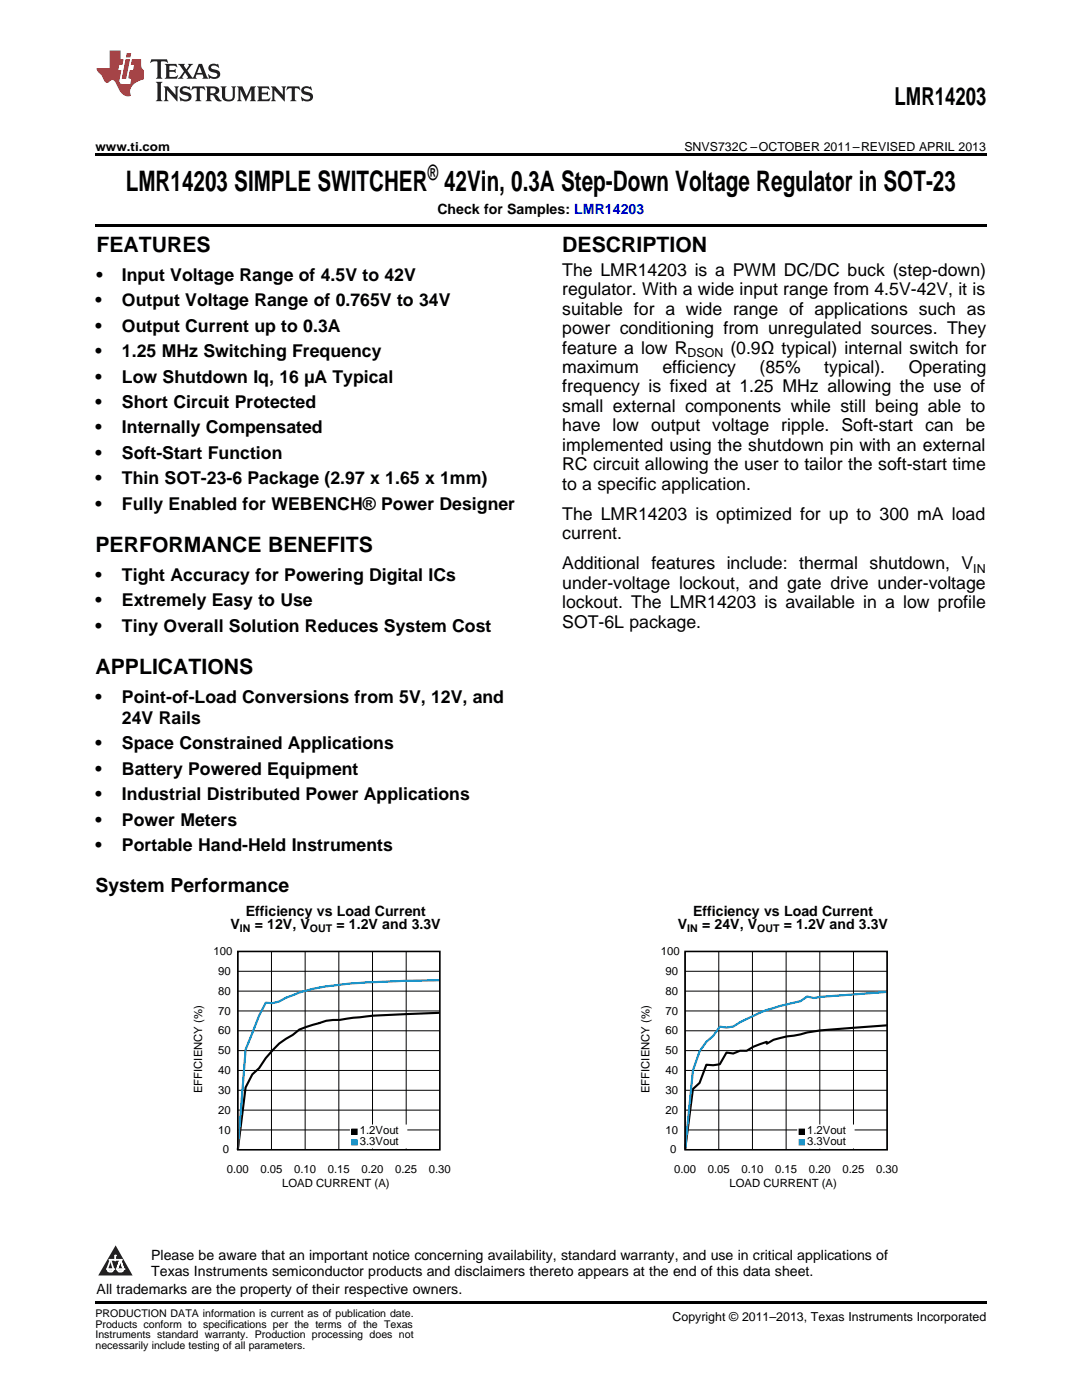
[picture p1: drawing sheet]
<svg xmlns="http://www.w3.org/2000/svg" width="216mm" height="279mm" viewBox="0 0 216 279" stroke-linecap="round" stroke-linejoin="round" font-family="sans-serif">
<defs><g id="words">
<text font-size="5.6" x="25.1" y="38.1">LMR14203 SIMPLE SWITCHER 42Vin, 0.3A Step-Down Voltage Regulator in SOT-23</text>
<text font-size="4.9" x="178.5" y="21">LMR14203</text>
<g font-size="4.2">
<text x="85.3" y="35.8">®</text>
<text x="19.2" y="50.3">FEATURES</text>
<text x="112.2" y="50.3">DESCRIPTION</text>
<text x="19" y="110.2">PERFORMANCE BENEFITS</text>
<text x="19" y="134.5">APPLICATIONS</text>
</g>
<text font-size="3.9" x="19" y="178">System Performance</text>
<g font-size="3.5">
<text x="19.2" y="56">•</text>
<text x="24.3" y="56">Input Voltage Range of 4.5V to 42V</text>
<text x="112.2" y="55">The LMR14203 is a PWM DC/DC buck (step-down)</text>
<text x="112.2" y="58.9">regulator. With a wide input range from 4.5V-42V, it is</text>
<text x="19" y="61.1">•</text>
<text x="24.3" y="61.1">Output Voltage Range of 0.765V to 34V</text>
<text x="112.2" y="62.8">suitable for a wide range of applications such as</text>
<text x="19" y="66.2">•</text>
<text x="19" y="71.3">•</text>
<text x="24.3" y="66.2">Output Current up to 0.3A</text>
<text x="24.3" y="71.3">1.25 MHz Switching Frequency</text>
<text x="112.2" y="66.7">power conditioning from unregulated sources. They</text>
<text x="112.2" y="70.6">feature a low R</text>
<text x="145.7" y="70.6">(0.9Ω typical) internal switch for</text>
<text x="19" y="76.3">•</text>
<text x="24.3" y="76.3">Low Shutdown Iq, 16 µA Typical</text>
<text x="112.2" y="74.4">maximum</text>
<text x="132.2" y="74.4">efficiency</text>
<text x="151.6" y="74.4">(85%</text>
<text x="164.5" y="74.4">typical).</text>
<text x="181.3" y="74.4">Operating</text>
<text x="19" y="81.4">•</text>
<text x="24.3" y="81.4">Short Circuit Protected</text>
<text x="112.2" y="78.3">frequency is fixed at 1.25 MHz allowing the use of</text>
<text x="112.2" y="82.2">small external components while still being able to</text>
<text x="19" y="86.5">•</text>
<text x="24.3" y="86.5">Internally Compensated</text>
<text x="112.2" y="86.1">have low output voltage ripple. Soft-start can be</text>
<text x="112.2" y="90">implemented using the shutdown pin with an external</text>
<text x="19" y="91.6">•</text>
<text x="24.3" y="91.6">Soft-Start Function</text>
<text x="112.2" y="93.8">RC circuit allowing the user to tailor the soft-start time</text>
<text x="19" y="96.7">•</text>
<text x="19" y="101.7">•</text>
<text x="24.3" y="96.7">Thin SOT-23-6 Package (2.97 x 1.65 x 1mm)</text>
<text x="24.3" y="101.7">Fully Enabled for WEBENCH® Power Designer</text>
<text x="112.2" y="97.7">to a specific application.</text>
<text x="112.2" y="103.7">The LMR14203 is optimized for up to 300 mA load</text>
<text x="112.2" y="107.6">current.</text>
<text x="112.2" y="113.6">Additional features include: thermal shutdown, V</text>
<text x="19" y="115.9">•</text>
<text x="24.3" y="115.9">Tight Accuracy for Powering Digital ICs</text>
<text x="112.2" y="117.5">under-voltage lockout, and gate drive under-voltage</text>
<text x="19" y="121">•</text>
<text x="24.3" y="121">Extremely Easy to Use</text>
<text x="112.2" y="121.4">lockout. The LMR14203 is available in a low profile</text>
<text x="112.2" y="125.2">SOT-6L package.</text>
<text x="19" y="126.1">•</text>
<text x="24.3" y="126.1">Tiny Overall Solution Reduces System Cost</text>
<text x="19" y="140.3">•</text>
<text x="24.3" y="140.3">Point-of-Load Conversions from 5V, 12V, and</text>
<text x="19" y="149.6">•</text>
<text x="24.3" y="144.5">24V Rails</text>
<text x="24.3" y="149.6">Space Constrained Applications</text>
<text x="19" y="154.7">•</text>
<text x="24.3" y="154.7">Battery Powered Equipment</text>
<text x="19" y="159.7">•</text>
<text x="24.3" y="159.7">Industrial Distributed Power Applications</text>
<text x="19" y="164.8">•</text>
<text x="24.3" y="164.8">Power Meters</text>
<text x="19" y="169.9">•</text>
<text x="24.3" y="169.9">Portable Hand-Held Instruments</text>
</g>
<g font-size="2.8">
<text x="87.3" y="42.7">Check for Samples: LMR14203</text>
<text x="46" y="185.5">V</text>
<text x="49" y="182.8">Efficiency vs Load Current</text>
<text x="50.8" y="185.5">= 12V, V</text>
<text x="67.1" y="185.5">= 1.2V and 3.3V</text>
<text x="135.3" y="185.5">V</text>
<text x="138.3" y="182.8">Efficiency vs Load Current</text>
<text x="140.1" y="185.5">= 24V, V</text>
<text x="156.4" y="185.5">= 1.2V and 3.3V</text>
<text x="30.2" y="251.5">Please be aware that an important notice concerning availability, standard warranty, and use in critical applications of</text>
<text x="30.2" y="254.7">Texas Instruments semiconductor products and disclaimers thereto appears at the end of this data sheet.</text>
<text x="19.3" y="258.2">All trademarks are the property of their respective owners.</text>
</g>
<g font-size="2.5">
<text x="19" y="30.1">www.ti.com</text>
<text x="136.6" y="30.1">SNVS732C –OCTOBER 2011–REVISED APRIL 2013</text>
<text x="137.2" y="71.3">DSON</text>
<text x="194.2" y="114.3">IN</text>
<text x="134.2" y="263.6">Copyright © 2011–2013, Texas Instruments Incorporated</text>
</g>
<g font-size="2.3">
<text x="42.6" y="190.6">100</text>
<text x="131.9" y="190.6">100</text>
<text x="43.5" y="194.6">90</text>
<text x="132.8" y="194.6">90</text>
<text x="43.5" y="202.5">70</text>
<text x="43.5" y="198.5">80</text>
<text x="132.8" y="202.5">70</text>
<text x="132.8" y="198.5">80</text>
<text x="43.5" y="206.5">60</text>
<text x="132.8" y="206.5">60</text>
<text x="43.5" y="214.4">40</text>
<text x="43.5" y="210.4">50</text>
<text x="132.8" y="214.4">40</text>
<text x="132.8" y="210.4">50</text>
<text x="40.3" y="218.2" transform="rotate(-90 40.3 218.2)">EFFICIENCY (%)</text>
<text x="43.5" y="218.3">30</text>
<text x="129.6" y="218.2" transform="rotate(-90 129.6 218.2)">EFFICIENCY (%)</text>
<text x="132.8" y="218.3">30</text>
<text x="43.5" y="226.2">10</text>
<text x="43.5" y="222.3">20</text>
<text x="71.8" y="226.4">1.2Vout</text>
<text x="132.8" y="226.2">10</text>
<text x="132.8" y="222.3">20</text>
<text x="161" y="226.4">1.2Vout</text>
<text x="44.5" y="230.2">0</text>
<text x="71.8" y="228.5">3.3Vout</text>
<text x="133.7" y="230.2">0</text>
<text x="161" y="228.5">3.3Vout</text>
<text x="45.3" y="234.1">0.00</text>
<text x="52" y="234.1">0.05</text>
<text x="56.3" y="237">LOAD CURRENT (A)</text>
<text x="58.7" y="234.1">0.10</text>
<text x="65.4" y="234.1">0.15</text>
<text x="72.1" y="234.1">0.20</text>
<text x="78.9" y="234.1">0.25</text>
<text x="85.6" y="234.1">0.30</text>
<text x="134.5" y="234.1">0.00</text>
<text x="141.2" y="234.1">0.05</text>
<text x="145.6" y="237">LOAD CURRENT (A)</text>
<text x="147.9" y="234.1">0.10</text>
<text x="154.7" y="234.1">0.15</text>
<text x="161.4" y="234.1">0.20</text>
<text x="168.1" y="234.1">0.25</text>
<text x="174.8" y="234.1">0.30</text>
</g>
<g font-size="2.1">
<text x="47.9" y="186.1">IN</text>
<text x="61.8" y="186.1">OUT</text>
<text x="137.1" y="186.1">IN</text>
<text x="151.1" y="186.1">OUT</text>
<text x="19" y="262.9">PRODUCTION DATA information is current as of publication date.</text>
<text x="19" y="265">Products conform to specifications per the terms of the Texas</text>
<text x="19" y="267.1">Instruments standard warranty. Production processing does not</text>
<text x="19" y="269.2">necessarily include testing of all parameters.</text>
</g>
<g font-size=".4" fill="#fff">
<text x="19" y="50.2">1</text>
<text x="19" y="258.2">2</text>
</g>
</g></defs>
<path d="M19 259.7h177.8v.5h-177.8z" fill="#000"/>
<path d="M23.1 248.5l3.4 6.1h-6.9z" fill="#231f20"/>
<path d="M21.4 253.3h1.2l-.3 .5h-.3a.55 .55 0 0 1-.6-.5z" fill-rule="evenodd" fill="#fff"/>
<path d="M21.4 253.3h1.2l-.3 .5h-.3a.55 .55 0 0 1-.6-.5z" fill="none" stroke="#231f20" stroke-width=".34"/>
<path d="M21.4 253.3l1.2 .1-.3 .4h-.5z" fill="none" stroke="#fff" stroke-width=".34"/>
<path d="M23 251.5h.1" fill="none" stroke="#fff" stroke-width=".34"/>
<path d="M23 250.6v.9z" fill="#fff"/>
<path d="M23 250.6v.9z" fill="none" stroke="#fff" stroke-width=".34"/>
<circle cx="23" cy="250.6" r=".17" fill="#fff"/>
<path d="M21.9 251.4h.1" fill="none" stroke="#fff" stroke-width=".34"/>
<path d="M21.9 251.4h2.3z" fill="#fff"/>
<path d="M21.9 251.4h2.3z" fill="none" stroke="#fff" stroke-width=".34"/>
<circle cx="24.2" cy="251.4" r=".17" fill="#fff"/>
<path d="M23.3 253.3h.1" fill="none" stroke="#fff" stroke-width=".34"/>
<path d="M24 251.4l-.7 1.9z" fill="#fff"/>
<path d="M24 251.4l-.7 1.9z" fill="none" stroke="#fff" stroke-width=".34"/>
<path d="M24 251.4l.7 1.9z" fill="#fff"/>
<path d="M24 251.4l.7 1.9z" fill="none" stroke="#fff" stroke-width=".34"/>
<path d="M24.6 253.3h.1" fill="none" stroke="#fff" stroke-width=".34"/>
<circle cx="21.4" cy="253.3" r=".17" fill="#fff"/>
<path d="M22.1 251.4l-.7 1.9z" fill="#fff"/>
<path d="M22.1 251.4l-.7 1.9z" fill="none" stroke="#fff" stroke-width=".34"/>
<path d="M22.1 251.4l.5 1.9z" fill="#fff"/>
<path d="M22.1 251.4l.5 1.9z" fill="none" stroke="#fff" stroke-width=".34"/>
<circle cx="22.6" cy="253.3" r=".17" fill="#fff"/>
<path d="M23.4 253.3h1.3a.65 .65 0 0 1-.7 .5 .65 .65 0 0 1-.6-.5z" fill-rule="evenodd" fill="#fff"/>
<path d="M23.4 253.3h1.3a.65 .65 0 0 1-.7 .5 .65 .65 0 0 1-.6-.5z" fill="none" stroke="#231f20" stroke-width=".34"/>
<path d="M23.4 253.3h1.3l-.4 .5h-.6z" fill="none" stroke="#fff" stroke-width=".34"/>
<path d="M23.3 253.3h.1" fill="none" stroke="#fff" stroke-width=".34"/>
<circle cx="24.7" cy="253.3" r=".17" fill="#fff"/>
<g fill="none" stroke="#000" stroke-width=".2">
<path d="M47.4 189.9h40.4v39.6h-40.4zM47.4 197.8h40.4M47.4 193.8h40.4M54.2 189.9v39.6M60.9 189.9v39.6M67.6 189.9v39.6M74.3 189.9v39.6M81.1 189.9v39.6M47.4 217.6h40.4M47.4 213.6h40.4M47.4 209.7h40.4M47.4 205.7h40.4"/>
<path d="M47.4 201.8h40.4M47.4 225.5h40.4M47.4 221.5h40.4"/>
</g>
<path d="M87.8 202.1l-13.3 .6-6.7 .8a7.8 7.8 0 0 0-4 .7l-4.1 1.3-1.3 1a13.8 13.8 0 0 0-5.4 4.7l-1.3 2-1.3 1.2-1.4 2.6-1.6 12.5" fill="none" stroke="#000" stroke-width=".42"/>
<path d="M87.8 195.6l-13.3 .4a81.4 81.4 0 0 0-10.7 1.1l-4.1 1-2.6 1-1.4 .8-1.3 .3-1.4-.1-1.3 2.6-2.7 6.8-1.6 20" fill="none" stroke="#0087c2" stroke-width=".42"/>
<path d="M32.1 187.8h57.8v.5h-57.8zM94.6 187.8h-2.1v51.1v-51.1h-3.1v51.1M32.1 231.1h57.8v.1h-57.8zM32.1 234.2h57.8v.1h-57.8zM32.1 237.4h57.8v.1h-57.8zM32.1 238.9v-51.1h3.2v51.1v-51.1h3.2v51.1v-51.1h3.1v51.1v-51.1h3.2v51.1M42.2 238.9v-51.1h3.1v51.1" fill="none" stroke="#fff" stroke-width="3.2" stroke-linecap="butt"/>
<path d="M70.2 224.8h10.7v1.9h-10.7z" fill-rule="evenodd" fill="#fff"/>
<path d="M70.2 224.8h10.7v1.9h-10.7z" fill="none" stroke="#fff" stroke-width=".76" stroke-linecap="butt"/>
<path d="M70.2 226.9h10.7v1.9h-10.7z" fill-rule="evenodd" fill="#fff"/>
<path d="M70.2 226.9h10.7v1.9h-10.7z" fill="none" stroke="#fff" stroke-width=".76" stroke-linecap="butt"/>
<path d="M70.2 225.3h1.1v1.1h-1.1z" fill-rule="evenodd" fill="#000"/>
<path d="M70.2 225.3h1.1v1.1h-1.1z" fill="none" stroke="#000" stroke-width=".2"/>
<path d="M70.2 227.5h1.1v1h-1.1z" fill-rule="evenodd" fill="#0087c2"/>
<path d="M70.2 227.5h1.1v1h-1.1z" fill="none" stroke="#0087c2" stroke-width=".2"/>
<path d="M47.4 189.9h40.4v39.6h-40.4z" fill="none" stroke="#000" stroke-width=".32"/>
<g fill="none" stroke="#000" stroke-width=".2">
<path d="M136.7 189.9h40.3v39.6h-40.3zM136.7 197.8h40.3M136.7 193.8h40.3M143.4 189.9v39.6M150.1 189.9v39.6M156.9 189.9v39.6M163.6 189.9v39.6M170.3 189.9v39.6M136.7 217.6h40.3M136.7 213.6h40.3M136.7 209.7h40.3M136.7 205.7h40.3"/>
<path d="M136.7 201.8h40.3M136.7 225.5h40.3M136.7 221.5h40.3"/>
</g>
<path d="M177 204.6l-6.6 .5a42.6 42.6 0 0 0-10.7 1.3l-2.7 .4-2.7 .7-1.3 .8v-.4l-2.7 1-1.3 .8h-1.3l-1.4 .6-1.3-.2-1.4 2.3-1.3 .2-1.4-.1-1.3 3.6-1.3 1.2-1.6 12.2" fill="none" stroke="#000" stroke-width=".42"/>
<path d="M177 198l-13.3 .9-1.3 .3-1.3-.3-1.4 .9a43.1 43.1 0 0 0-12 4.2l-1.4 .9-1.3 .2-1.4-.2-1.3 1.9-1.4 1.1-1.3 1.9-1.3 3.9-1.6 15.8" fill="none" stroke="#0087c2" stroke-width=".42"/>
<path d="M121.4 187.8h57.7v.5h-57.7zM183.8 187.8h-2v51.1v-51.1h-3.2v51.1M121.4 231.1h57.7v.1h-57.7zM121.4 234.2h57.7v.1h-57.7zM121.4 237.4h57.7v.1h-57.7zM121.4 238.9v-51.1h3.1v51.1v-51.1h3.2v51.1v-51.1h3.2v51.1v-51.1h3.2v51.1M131.4 238.9v-51.1h3.2v51.1" fill="none" stroke="#fff" stroke-width="3.2" stroke-linecap="butt"/>
<path d="M159.5 224.8h10.6v1.9h-10.6z" fill-rule="evenodd" fill="#fff"/>
<path d="M159.5 224.8h10.6v1.9h-10.6z" fill="none" stroke="#fff" stroke-width=".76" stroke-linecap="butt"/>
<path d="M159.5 226.9h10.6v1.9h-10.6z" fill-rule="evenodd" fill="#fff"/>
<path d="M159.5 226.9h10.6v1.9h-10.6z" fill="none" stroke="#fff" stroke-width=".76" stroke-linecap="butt"/>
<path d="M159.5 225.3h1v1.1h-1z" fill-rule="evenodd" fill="#000"/>
<path d="M159.5 225.3h1v1.1h-1z" fill="none" stroke="#000" stroke-width=".2"/>
<path d="M159.5 227.5h1v1h-1z" fill-rule="evenodd" fill="#0087c2"/>
<path d="M159.5 227.5h1v1h-1z" fill="none" stroke="#0087c2" stroke-width=".2"/>
<path d="M136.7 189.9h40.3v39.6h-40.3z" fill="none" stroke="#000" stroke-width=".32"/>
<path d="M19 30.6h177.8v.5h-177.8zM19 44.7h177.8v.5h-177.8z" fill="#000"/>
<path d="M30.2 11.8l-.2 .8a1.31 1.31 0 0 1 1.4-.3v2.9l-.3 .5h1.3l-.3-.5v-2.7l.3-.3a1.09 1.09 0 0 1 1.1 .4l-.2-.8zM32.9 12.8l.3 .4v2l-.3 .5h2.4l.2-.7a1.48 1.48 0 0 1-1.7 .3v-1l1 .1 .2 .2v-.9l-.2 .3h-1v-.7l.2-.2a1.73 1.73 0 0 1 1.4 .3l-.2-.6zM35.5 12.8l1.2 1.4-.7 1-.5 .5h1.1l-.2-.3 .5-.9 .6 .9-.2 .3h2l-.3-.3 .2-.5h1.2l.2 .5-.2 .3h1.2l-.3-.4-1-2.5h-.6l-1.3 2.7-1-1.4 1.1-1.3h-1l.2 .2-.5 .9-.5-.9 .2-.2zM39.8 13.3l.5 1.3h-1zM41.9 12.9a.83 .83 0 0 0-.3 1 .83 .83 0 0 0 .8 .5l.8 .2 .2 .3a1 1 0 0 1-1 .5 1 1 0 0 1-.8-.6l.1 .9 .2-.1a1.65 1.65 0 0 0 2-.5 .89 .89 0 0 0-.8-1.2l-.8-.2-.2-.3a.91 .91 0 0 1 1.6 .2l-.2-.8h-.4a1.34 1.34 0 0 0-1.2 .1zM31.1 16.3l.3 .5v2.9l-.3 .5h1.3l-.3-.5v-2.9l.3-.5zM32.7 17.2l.2 .5v2l-.2 .5h.9l-.3-.5 .1-1.7 2 2.2v-2.5l.3-.5h-.9l.2 .3v1.4l-1.5-1.7zM36.2 17.4a.83 .83 0 0 0-.3 .9 .83 .83 0 0 0 .8 .6l.8 .2 .2 .3a1 1 0 0 1-1 .5 1 1 0 0 1-.8-.6l.1 .9 .2-.1a1.66 1.66 0 0 0 2-.5 .89 .89 0 0 0-.9-1.2l-.7-.2-.2-.3a.91 .91 0 0 1 1.6 .2l-.2-.9-.4 .1a1.36 1.36 0 0 0-1.2 .1zM38.4 17.2l-.2 .9a.61 .61 0 0 1 1.1-.3v1.9l-.4 .5h1.3l-.3-.5v-1.9l.2-.2a.81 .81 0 0 1 .8 .5l-.1-.9zM41 17.2l.3 .5v2l-.3 .5h1.3l-.3-.3v-.9a.72 .72 0 0 1 .9 .6 .85 .85 0 0 0 1.4 .5l-.5-.3-.5-.7-.3-.3a.78 .78 0 0 0 .7-.7 .78 .78 0 0 0-.7-.8zM42 17.7l.2-.1a.6 .6 0 0 1 .7 .1 .6 .6 0 0 1 .1 .7l-.2 .2h-.8zM44 17.2l.3 .3a3.4 3.4 0 0 0 .3 2.4 1.57 1.57 0 0 0 2.2-.3l.1-2.1 .2-.3h-1l.3 .5v1.5a.76 .76 0 0 1-.7 .7 .76 .76 0 0 1-.8-.7v-1.5l.3-.5zM47.3 17.2l.3 .5v2l-.3 .5h.9l-.2-.5v-1.8l1 2.3 1.1-2.3v1.8l-.2 .5h1.2l-.3-.5v-2l.3-.5h-1.1l-.8 2-.8-2zM51.3 17.2l.3 .5v2l-.3 .5h2.4l.2-.7a1.49 1.49 0 0 1-1.6 .3l-.1-1h1l.3 .3v-.9l-.3 .3h-1v-.7l.3-.2a1.73 1.73 0 0 1 1.4 .3l-.3-.7zM54.1 17.2l.3 .5v2l-.3 .5h1l-.4-.5 .1-1.7 2 2.2v-2.5l.3-.5h-.9l.2 .3v1.4l-1.5-1.7zM57.4 17.2l-.2 .9a.8 .8 0 0 1 1-.5v2.1l-.3 .5h1.3l-.4-.5v-1.9l.2-.2a.81 .81 0 0 1 .9 .5l-.2-.9zM60.4 17.4a.83 .83 0 0 0-.3 .9 .83 .83 0 0 0 .8 .6l.8 .2 .2 .3a1 1 0 0 1-1 .5 1 1 0 0 1-.8-.6l.2 .9 .1-.1a1.66 1.66 0 0 0 2-.5 .89 .89 0 0 0-.8-1.2l-.8-.2-.2-.3a.91 .91 0 0 1 1.6 .2l-.2-.9-.3 .1a1.35 1.35 0 0 0-1.3 .1z" fill="#231f20"/>
<path d="M21.9 10.1v3.5h-2.6a2.13 2.13 0 0 0 .9 1.4l.4 .6a.94 .94 0 0 0 1.1 .9 .75 .75 0 0 1 .6-.5 .75 .75 0 0 1 .7 .4l.5 1a2.1 2.1 0 0 0 2.6 1.7 2.2 2.2 0 0 1 1.7-3l.9-.3v-1.8a1.16 1.16 0 0 1-.5-1v-1.2h-1.9l-.2 1.2h.7l-.3 1h-.6l-.3 1.3v.3l.6 .1-.2 1.1h-.9a.93 .93 0 0 1-1.3-.8l.4-2h-.6l.2-1h.6l.3-1.2h-.6v-1.7zM25.1 11.8l-.8 3.9h.9l.7-3.9zM25.3 10.6l-.2 .9h.9l.2-.9z" fill="#ee1d23"/>
<use href="#words"/>
</svg>
